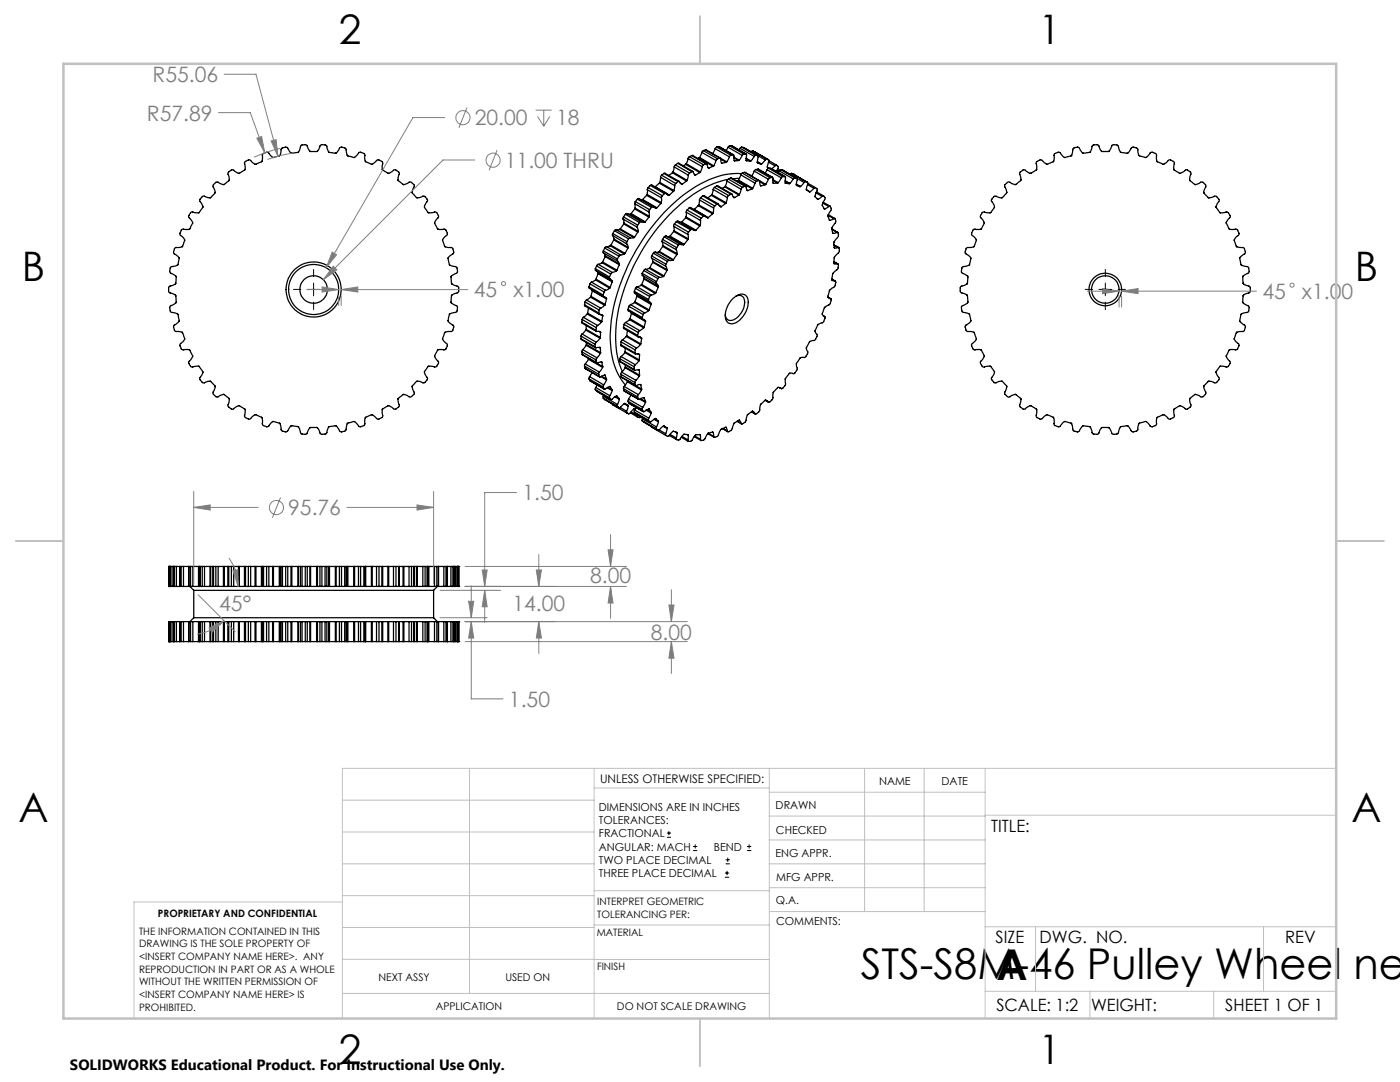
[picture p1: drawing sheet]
<svg xmlns="http://www.w3.org/2000/svg" width="279mm" height="216mm" viewBox="0 0 279 216" stroke-linecap="round" stroke-linejoin="round" font-family="sans-serif">
<defs><g id="words">
<g font-size="8.5">
<text x="171.8" y="195.4">STS-S8M-46 Pulley Wheel ne</text>
<text x="198.9" y="195.5">A</text>
</g>
<g font-size="8.1">
<text x="67.6" y="8.9">2</text>
<text x="207.3" y="8.9">1</text>
<text x="4.4" y="56.1">B</text>
<text x="270.4" y="56.1">B</text>
<text x="3.7" y="164.1">A</text>
<text x="269.7" y="164.1">A</text>
<text x="67.6" y="212.4">2</text>
<text x="207.3" y="212.4">1</text>
</g>
<g font-size="4.2" fill="#808080">
<text x="30.5" y="16.4">R55.06</text>
<text x="29.3" y="24">R57.89</text>
<text x="94.7" y="25">20.00</text>
<text x="111" y="25">18</text>
<text x="100.8" y="33.5">11.00 THRU</text>
<text x="94.6" y="59.3">45</text>
<text x="102.4" y="59.3">x1.00</text>
<text x="251.9" y="59.6">45</text>
<text x="259.8" y="59.6">x1.00</text>
<text x="104.3" y="99.9">1.50</text>
<text x="57.5" y="102.8">95.76</text>
<text x="117.8" y="116.4">8.00</text>
<text x="43.8" y="121.9">45°</text>
<text x="102.3" y="121.9">14.00</text>
<text x="129.9" y="127.6">8.00</text>
<text x="101.6" y="141">1.50</text>
</g>
<g font-size="3.4">
<text x="197.8" y="166">TITLE:</text>
<text x="198.7" y="188.1">SIZE</text>
<text x="207.5" y="188.1">DWG. NO.</text>
<text x="256.5" y="188.2">REV</text>
<text x="198.8" y="201.7">SCALE: 1:2</text>
<text x="217.7" y="201.8">WEIGHT:</text>
<text x="244.5" y="201.7">SHEET 1 OF 1</text>
</g>
<text font-size="3" x="14" y="213.5">SOLIDWORKS Educational Product. For Instructional Use Only.</text>
<text font-size="2.4" x="119.8" y="156.2">UNLESS OTHERWISE SPECIFIED:</text>
<g font-size="2.2">
<text x="119.5" y="161.8">DIMENSIONS ARE IN INCHES</text>
<text x="154.8" y="161.4">DRAWN</text>
<text x="175.4" y="156.6">NAME</text>
<text x="187.9" y="156.7">DATE</text>
<text x="119.5" y="164.4">TOLERANCES:</text>
<text x="119.5" y="167.1">FRACTIONAL</text>
<text x="154.9" y="166.3">CHECKED</text>
<text x="119.5" y="169.7">ANGULAR: MACH</text>
<text x="119.5" y="172.4">TWO PLACE DECIMAL</text>
<text x="142.5" y="169.7">BEND</text>
<text x="154.8" y="171">ENG APPR.</text>
<text x="119.5" y="175">THREE PLACE DECIMAL</text>
<text x="154.9" y="175.7">MFG APPR.</text>
<text x="154.9" y="180.4">Q.A.</text>
<text x="154.9" y="184.6">COMMENTS:</text>
</g>
<g font-size="2.1">
<text x="75.5" y="195.7">NEXT ASSY</text>
<text x="100.9" y="195.7">USED ON</text>
<text x="86.9" y="201.5">APPLICATION</text>
<text x="123.1" y="201.6">DO NOT SCALE DRAWING</text>
</g>
<g font-size="2">
<text x="31.5" y="182.9">PROPRIETARY AND CONFIDENTIAL</text>
<text x="119.2" y="180.6">INTERPRET GEOMETRIC</text>
<text x="119.2" y="183.1">TOLERANCING PER:</text>
<text x="27.8" y="186.5">THE INFORMATION CONTAINED IN THIS</text>
<text x="27.8" y="189">DRAWING IS THE SOLE PROPERTY OF</text>
<text x="27.8" y="191.6">&lt;INSERT COMPANY NAME HERE&gt;. ANY</text>
<text x="119.1" y="186.7">MATERIAL</text>
<text x="27.8" y="194.1">REPRODUCTION IN PART OR AS A WHOLE</text>
<text x="27.8" y="196.6">WITHOUT THE WRITTEN PERMISSION OF</text>
<text x="119.1" y="193.5">FINISH</text>
<text x="27.8" y="199.1">&lt;INSERT COMPANY NAME HERE&gt; IS</text>
<text x="27.8" y="201.7">PROHIBITED.</text>
</g>
</g></defs>
<g fill="none" stroke="#000" stroke-width=".25">
<path d="M42.5 36.9l.2-.1a.73 .73 0 0 1 1.2-.2l.7 .3 .9-.7a1.14 1.14 0 0 0 0-1.6l.1-.3a.75 .75 0 0 1 1.4 0l.7 .3 1-.6a1.39 1.39 0 0 0 .1-1.5l.3-.3a.77 .77 0 0 1 1.3 .3l.7 .3 .9-.5a1.24 1.24 0 0 0 .4-1.4l.2-.3a.8 .8 0 0 1 .8-.2 .8 .8 0 0 1 .6 .6l.4 .4 1.3-.3 .3-.2 .1-.6a.83 .83 0 0 1 .3-.8 .83 .83 0 0 1 .9-.1l.3 .4a.9 .9 0 0 0 1.4 .7l.3-.1a1.72 1.72 0 0 0 .8-1.4l.2-.1a.82 .82 0 0 1 .8 0 .82 .82 0 0 1 .4 .8l.4 .5h.7a.91 .91 0 0 0 1.2-.9 .78 .78 0 0 1 1.2-.3l.2 .2 .4 1.1 .8 .2a.76 .76 0 0 0 1.2-.5 .8 .8 0 0 1 .7-.6 .8 .8 0 0 1 .8 .5l.2 1.1 1.1 .4a1.45 1.45 0 0 0 1.3-1h.4a.69 .69 0 0 1 .6 .3 .69 .69 0 0 1 .1 .7l.1 .8 .2 .1 1 .5 .8-.5a.84 .84 0 0 1 .8-.3 .84 .84 0 0 1 .7 .5l-.1 .4a.92 .92 0 0 0 .7 1.4l.6 .3 .6-.3a.84 .84 0 0 1 .9-.3 .84 .84 0 0 1 .6 .6l-.3 1.3 .6 .5a.86 .86 0 0 0 1.4 .1 .83 .83 0 0 1 1.3 .6v.2a1.05 1.05 0 0 0-.1 1.6 .93 .93 0 0 0 1.5 .4 .81 .81 0 0 1 1.2 .7v.2a1.05 1.05 0 0 0-.3 1.6 .96 .96 0 0 0 1.4 .6 .72 .72 0 0 1 1.1 .6v.4l-.8 1.1 .3 .6a.94 .94 0 0 0 1.4 .7 .87 .87 0 0 1 .9 1l-.1 .1a1.4 1.4 0 0 0-.8 1.2l.3 .9a1.04 1.04 0 0 0 1.3 .4l.4 .3a.69 .69 0 0 1 .1 .7 .69 .69 0 0 1-.5 .5l-.6 .6 .3 1.4 .8 .2a.84 .84 0 0 1 .7 .5 .84 .84 0 0 1 0 .9 1.26 1.26 0 0 0-1.2 .9l.1 1.2 .6 .3a.83 .83 0 0 1 .8 .9 .83 .83 0 0 1-.8 .8l-.6 .4a1.85 1.85 0 0 0 .1 1.5l.5 .3a.83 .83 0 0 1 .6 .7 .83 .83 0 0 1-.3 .8l-1.3 .4-.1 .5a1 1 0 0 0 .6 1.6 .85 .85 0 0 1 0 1.3h-.1a1.69 1.69 0 0 0-1.4 .3l-.4 1.3 .5 .6a.87 .87 0 0 1 0 1.5l-.5-.1a.97 .97 0 0 0-1.3 .9l-.2 .2a1.32 1.32 0 0 0 .7 1.4v.3a.79 .79 0 0 1-1.1 .6h-.9l-.4 .5a.92 .92 0 0 0 .1 1.6 .87 .87 0 0 1-.7 1.2 1.37 1.37 0 0 0-1.5-.2l-.8 .9 .3 .9a.79 .79 0 0 1-.5 1.2h-.3l-1.1-.5-.5 .3a.94 .94 0 0 0-.5 1.5 .81 .81 0 0 1-.8 1.2l-1.2-.8-1.1 .6a1.09 1.09 0 0 0-.1 1.4 .94 .94 0 0 1-1.3 .6l-.1-.2a.93 .93 0 0 0-1.6-.2l-.3 .1a1.43 1.43 0 0 0-.3 1.5l-.2 .2a.87 .87 0 0 1-1.4-.4l-.5-.4-1.1 .3a1.54 1.54 0 0 0-.6 1.4l-.3 .2a.7 .7 0 0 1-.7 .2 .7 .7 0 0 1-.4-.7l-.5-.6-.5 .1-1 .2-.3 .7a.77 .77 0 0 1-1.1 .8l-.3-.2a1.48 1.48 0 0 0-.7-1.2h-.6a.85 .85 0 0 0-1.2 .8 .83 .83 0 0 1-1.3 .5l-.1-.1a1.48 1.48 0 0 0-.7-1.4h-.3a.9 .9 0 0 0-1.4 .6 .84 .84 0 0 1-1.5 0l-.1-1a1.89 1.89 0 0 0-1.5-.6l-.7 .6a.71 .71 0 0 1-1.2 .2l-.2-.3-.1-1.2-.5-.3a.96 .96 0 0 0-1.7 .3 .87 .87 0 0 1-1.3-.3v-.1a1.3 1.3 0 0 0-.1-1.5l-.8-.5a1.63 1.63 0 0 0-1.5 .7l-.2-.1a.8 .8 0 0 1-.7-.5 .8 .8 0 0 1 .2-.9l.1-.6-1.1-.9-.8 .2a.82 .82 0 0 1-.9 .2 .82 .82 0 0 1-.5-.7 1.23 1.23 0 0 0 .2-1.6l-.2-.2a.92 .92 0 0 0-1.5-.3 .86 .86 0 0 1-1.1-.6l.2-.6a.9 .9 0 0 0-.1-1.6l-.3-.4h-.9a.82 .82 0 0 1-1.1-.9v-.1a1.03 1.03 0 0 0 .5-1.5l-.2-.6a1.34 1.34 0 0 0-1.5-.2l-.3-.2a.77 .77 0 0 1 0-1.1l.7-.8-.2-.7a.92 .92 0 0 0-1.4-.9 .9 .9 0 0 1-.7-1.1l1.2-.9-.2-1a1.11 1.11 0 0 0-1.3-.8 1.1 1.1 0 0 1-.2-1.3 1.04 1.04 0 0 0 1-1.2 .96 .96 0 0 0-1-1.3 .78 .78 0 0 1-.4-1.2l.1-.2 .5-.1a.86 .86 0 0 0 .8-1.1l.1-.7-.7-.5a.85 .85 0 0 1-.6-.6 .85 .85 0 0 1 .3-.9 1.31 1.31 0 0 0 1.4-.6l.1-.9a1.18 1.18 0 0 0-1-1.1l-.1-.3a.76 .76 0 0 1 1-.9l.8-.3a1.62 1.62 0 0 0 .3-1.5l-.4-.4a.62 .62 0 0 1-.2-1.1l.4-.4a1.34 1.34 0 0 0 1.5-.2l.1-.3a.92 .92 0 0 0-.1-1.5 .8 .8 0 0 1 .2-1.4h.2a1.09 1.09 0 0 0 1.5-.1l.2-.3a.82 .82 0 0 0 0-1.4 .81 .81 0 0 1 .4-1.3l1.5 .3 .7-.7a1.23 1.23 0 0 0-.2-1.6zM127.2 39.8l-.4 .4M127.2 39.8l.3-.2 2.9 1.6M127.2 39.8l2.8 1.6M127.9 39.8l.3 .1M128.2 39.9l2.8 1.6M128.3 39.8l-.1 .1M128.3 39.8l2.8 1.7M129 39l-.7 .8M129 39l2.9 1.6M129.2 38.8l-.2 .2M129.2 38.8l2.8 1.6"/>
<path d="M129.2 37.9v.9M129.2 37.9l2.8 1.6M129.4 37.4l-.2 .5M129.4 37.4l2.8 1.7M129.8 37l-.4 .4M129.8 37l.3-.1 2.8 1.7M129.8 37l2.8 1.6M130.8 37.3h-.1M130.8 37.3l2.8 1.6M131.6 36.5l-.8 .8M131.6 36.5l2.8 1.7M131.7 36.4l-.1 .1"/>
<path d="M131.7 36.4l2.8 1.6M131.8 35.4l-.1 1M131.8 35.4l2.9 1.6M132 39.5v.9M132 35l-.2 .4M132 35l2.9 1.6M132.2 39.1l-.2 .4M132.5 34.6l-.5 .4M132.5 34.6l.2-.1 2.8 1.7M132.5 34.6l2.8 1.6M132.6 38.6l-.4 .5M132.6 38.6l.2-.1 .7 .5"/>
<path d="M133 38.7l.5 .3M133.6 38.9l-.1 .1M134.2 34.5l-.7 .5M134.2 34.5l2.8 1.6M134.3 34.3l-.1 .2M134.3 34.3l2.8 1.7M134.4 38.2l-.8 .7M134.5 38l-.1 .2M134.5 33.3l-.2 1M134.5 33.3l2.9 1.7M134.7 37l-.2 1M134.8 32.9l-.3 .4"/>
<path d="M134.8 32.9l2.8 1.6M134.9 36.6l-.2 .4M135.3 32.6l-.5 .3M135.3 32.6h.2l2.8 1.6M135.3 32.6l2.8 1.7M135.3 36.2l-.4 .4M135.3 36.2h.3l.5 .6M135.7 36.5l.5 .2M136 36.7l.1 .1M136.2 36.7l-.1 .1M136.8 32.8l-.5 .3M136.8 32.8l2.9 1.6"/>
<path d="M136.9 32.7l-.1 .1M136.9 32.7l2.9 1.6M137 36.1l-.8 .6M137.1 36l-.1 .1M137.3 31.6l-.4 1.1M137.3 31.6l2.9 1.7M137.4 35l-.3 1M137.6 31.3l-.3 .3M137.6 31.3l2.8 1.6M137.6 34.5l-.2 .5M138 31l-.4 .3M138 31h.2l2.8 1.7"/>
<path d="M138 31l2.9 1.7M138.1 34.3l-.5 .2M138.1 34.3l.2-.1 .3 .7h.2M138.6 34.8l.2 .1M139.5 31.5l-.2 .1M139.5 31.5l2.8 1.7M139.6 39.9l-.1 1M139.6 39.9l2.8 1.6M139.6 31.4l-.1 .1M139.6 31.4l2.9 1.7M139.7 34.4l-.9 .5M139.8 34.3l-.1 .1"/>
<path d="M139.8 39.5l-.2 .4M139.8 39.5l2.8 1.6M140.1 30.4l-.5 1M140.1 30.4l2.8 1.6M140.2 33.3l-.4 1M140.3 39.1l-.5 .4M140.3 39.1h.2l2.8 1.6M140.3 39.1l2.8 1.6M140.4 30.1l-.3 .3M140.4 30.1l2.8 1.6M140.4 32.9l-.2 .4M140.8 29.9l-.4 .2"/>
<path d="M140.8 29.9l4.2 2.4M140.8 29.9l2.9 1.6M140.9 32.7l-.5 .2M140.9 32.7h.2l.4 .8M141.3 33.4l.2 .1M142 39l-.7 .5M142 39l2.8 1.6M142.1 38.8l-.1 .2M142.1 38.8l2.8 1.7M142.3 33.2l-.8 .3M142.3 37.8l-.2 1M142.3 37.8l2.9 1.6"/>
<path d="M142.5 33.1l-.2 .1M142.6 37.4l-.3 .4M142.6 37.4l2.8 1.6M142.7 29.7l-.5 1M142.7 29.7l2.9 1.6M142.9 32l-.4 1.1M143 37.1l-.4 .3M143 37.1l.2-.1 2.8 1.7M143 37.1l2.9 1.6M143.1 29.4l-.4 .3M143.1 29.4l2.8 1.6M143.2 31.7l-.3 .3"/>
<path d="M143.5 29.3l-.4 .1M143.5 29.3l2.9 1.6M143.5 29.3l2.8 1.6M143.7 31.5l-.5 .2M143.7 31.5l.1 .2M143.8 31.7l.3 .9M143.8 31.8l1.1 .6M144 32.5l.1 .1M144.6 37.3l-.5 .3M144.6 37.3l2.9 1.6M144.7 37.2l-.1 .1M144.7 37.2l2.9 1.6"/>
<path d="M144.9 32.4l-.8 .2M145 32.3l-.1 .1M145.1 36.1l-.4 1.1M145.1 36.1l2.8 1.7M145.2 39.4l-.3 1.1M145.3 35.8a23.5 23.5 0 0 0-12.5 7.9 38.3 38.3 0 0 0-9.8 21.1 18.1 18.1 0 0 0 1.2 9.3M145.3 29.4l-.4 .7M145.3 29.4l2.8 1.6M145.4 35.7l-.3 .4M145.4 35.7l2.8 1.7M145.4 39l-.2 .4M145.6 31.3l-.6 1"/>
<path d="M145.6 29.1l-.3 .3M145.6 29.1h.4M145.6 29.1l2.8 1.6M145.8 35.5l-.4 .2M145.8 35.5l3 1.6M145.8 35.5l2.9 1.6M145.9 38.7l-.5 .3M145.9 38.7h.1l.5 .7h.1M145.9 31l-.3 .3M146 29.1l2.9 1.7M146 29.1l2.9 1.6M146.3 30.9l-.4 .1"/>
<path d="M146.3 30.9l.2 .1v.8l.1 .3M146.3 39.3l.3 .1M146.5 31.5l.9 .5M146.5 31.4l1 .6M146.5 32.1h.1M147.3 36.1h-.2M147.3 36.1l2.8 1.6M147.4 32l-.8 .1M147.4 35.9l-.1 .2M147.4 35.9l2.8 1.7M147.5 38.9l-.9 .5M147.5 32h-.1"/>
<path d="M147.6 38.8l-.1 .1M147.6 35.6l-1.3 .1M147.7 29.6l-.2 .3M147.7 29.6l2.8 1.6M147.8 34.9l-.4 1M147.8 34.9l2.9 1.6M147.9 37.8l-.3 1M148 34.6a16.5 16.5 0 0 0-10.6 3.6 39.1 39.1 0 0 0-15.6 27.6 15.8 15.8 0 0 0 2.6 10.5l.4 .5M148 29.4l-.3 .2M148 29.4l.4 .1M148 29.4l2.8 1.6M148.1 31l-.6 1"/>
<path d="M148.1 34.5l-.3 .4M148.1 34.5l2.9 1.7M148.2 37.4l-.3 .4M148.4 29.5l2.9 1.6M148.4 29.5h.1M148.4 30.7l-.3 .3M148.4 30.7h.5M148.6 34.4l-.5 .1M148.6 34.4l4.2 2.4M148.6 34.4l2.8 1.6M148.7 37.1l-.5 .3M148.7 37.1l.2 .1 .2 .8h.2"/>
<path d="M148.9 30.7l.1 .2v1.2M148.9 31.7l.8 .5M148.9 31.6l1 .5M148.9 32l.1 .1M149 32.1l.7 .1M149.1 38h.2M149.7 35l.3 .1M149.9 32.1l-.2 .1M150.1 37.7l-.8 .3M150.2 37.6l-.1 .1M150.2 30.1l-.3 .2 2.8 1.6M150.2 30.1l.4 .2"/>
<path d="M150.2 30.1l2.8 1.7M150.5 31.2l-.6 .9M150.5 34.1l-.5 1M150.5 34.1l2.9 1.7M150.6 30.3h.1M150.6 30.3l2.8 1.6M150.7 36.5l-.5 1.1M150.8 31l-.3 .2M150.8 31a.33 .33 0 0 1 .4 .1 .33 .33 0 0 1 .1 .3l-.1 1.1M150.8 33.8l-.3 .3M150.8 33.8l2.9 1.7M151 36.2l-.3 .3"/>
<path d="M151.1 32.3l.8 .4M151.2 32.5h.1M151.2 32.2l.8 .5M151.2 32.5l.7 .2M151.3 33.8h-.5M151.3 33.8l2.9 1.6M151.3 33.8l2.8 1.6M151.4 36l-.4 .2M151.4 36l.2 .1 .2 .9M151.6 36.3l1.1 .6M151.8 37l.1 .1M151.9 32.7h.1"/>
<path d="M152.7 36.9l-.8 .2M152.7 31.9l-.7 .8M152.8 36.8l-.1 .1M153 31.8l-.3 .1M153 31.8l.4 .1M153.1 33.9l-.4 .6M153.1 33.9l2.8 1.6M153.1 33.4l.4 .2M153.4 35.8l-.6 1M153.4 31.9l.1 .3-.3 .7a.39 .39 0 0 0-.1 .4 .39 .39 0 0 0 .4 .3M153.4 32.3l1.3 .8M153.4 33.6l-.3 .3"/>
<path d="M153.4 33.6h.4M153.4 33.6l2.8 1.6M153.5 32.1l1.5 .8M153.7 35.5l-.3 .3M153.8 33.6l2.9 1.6M153.8 33.6l2.8 1.6M154.1 35.4l-.4 .1M154.1 35.4l.2 .1-.1 .7 .2 .4M154.2 36l1 .5M154.2 35.8l1.1 .6M154.3 36.5l.1 .1M154.7 33.1l-.7 .6"/>
<path d="M155 32.9l-.3 .2M155 32.9a.46 .46 0 0 1 .3 .7l-.3 .7M155.1 34l.3 .2M155.2 33.8l.3 .2M155.2 36.5l-.8 .1M155.3 36.4l-.1 .1M155.5 34.1l-.2 .3M155.5 34.1l2.8 1.6M155.8 33.9l-.3 .2M155.8 33.9h.4M155.8 33.9l2.8 1.6M155.9 35.5l-.6 .9"/>
<path d="M156.2 33.9l2.8 1.7M156.2 33.9l4.3 2.5M156.2 35.2l-.3 .3M156.2 35.2h.4M156.6 35.2l.2 .1v1.2M156.7 36.5h.1M156.7 36.2l.8 .5M156.7 36.1l.9 .5M156.8 36.5l.7 .2M157.6 36.6l-.1 .1M158 34.6l-.3 .2M158 34.6l.3 .1"/>
<path d="M158 34.6l2.8 1.6M158.3 35.7l-.7 .9M158.3 34.7h.1M158.3 34.7l2.8 1.7M158.6 35.5l-.3 .2M158.6 35.5l.4 .1M158.9 36.8l.7 .5M158.9 36.7l.9 .5M159 37l.6 .3M159 37h.1M159 35.6l.1 .2-.1 1.2M159.8 37.2l-.2 .1"/>
<path d="M160.5 36.4l-.7 .8M160.8 36.2l-.3 .2M160.8 36.2l.3 .2M160.9 37.9l.7 .4M161 37.9l.6 .4M161.1 36.4l.2 .2-.3 .8v.5M161.1 36.8l1.3 .8M161.3 36.6l1.4 .8M162.4 37.6l-.8 .7M162.4 37.6a.43 .43 0 0 1 .5 0 .43 .43 0 0 1 .2 .5l-.3 .6a.84 .84 0 0 0 .5 1.1M162.8 38.5l1.3 .7M162.9 38.3l1.5 .8"/>
<path d="M163.1 39.7l.2 .1M164.1 39.2l-.8 .6M164.1 39.2a.41 .41 0 0 1 .4 .1 .41 .41 0 0 1 .1 .4v.1a1.18 1.18 0 0 0-.3 1.5l.3 .4M200.6 36.8a.77 .77 0 0 1 1.3-.2 .93 .93 0 0 0 1.4-.3l.5-.4-.1-.7a.85 .85 0 0 1 0-.9 .85 .85 0 0 1 .8-.4l1.1 .7 .7-.3a.86 .86 0 0 0 .6-1.4 .82 .82 0 0 1 1-1l1 .9 1-.4a1.08 1.08 0 0 0 .5-1.5l.2-.3a.77 .77 0 0 1 1.3 .3l.5 .5 .7-.1a.85 .85 0 0 0 1-1.1 .84 .84 0 0 1 1.3-.7l.7 1.1 1.5-.2 .3-.7a.82 .82 0 0 1 .5-.8 .82 .82 0 0 1 .9 .2l.1 .3a.87 .87 0 0 0 1.2 .8 .85 .85 0 0 0 1.2-.8 .83 .83 0 0 1 1.3-.4l.1 .1a1.48 1.48 0 0 0 .7 1.3l.3 .1a.9 .9 0 0 0 1.4-.7 .84 .84 0 0 1 1.5 0l.2 1.2 .7 .3a.94 .94 0 0 0 1.4-.6 .83 .83 0 0 1 1.4 .1v.5a.86 .86 0 0 0 .8 1.2l.2 .1a1 1 0 0 0 1.4-.6h.5a.74 .74 0 0 1 .6 1.1v.8l1.1 .7 .9-.4a.82 .82 0 0 1 1.4 .3v.1a1.3 1.3 0 0 0-.1 1.5l.2 .2a.96 .96 0 0 0 1.7 .1 .84 .84 0 0 1 1.2 .7v.1a1.23 1.23 0 0 0-.2 1.6l.7 .7 .8-.2a.83 .83 0 0 1 .9 0 .83 .83 0 0 1 .4 .8l-.2 .4a.9 .9 0 0 0 .1 1.5l.3 .5 .9-.1a.79 .79 0 0 1 1.1 .8v.2a1.03 1.03 0 0 0-.5 1.6 .91 .91 0 0 0 1.3 .8 .63 .63 0 0 1 .9 .6v.5a1.19 1.19 0 0 0-.8 1.4l.1 .2a.92 .92 0 0 0 1.3 .9 .85 .85 0 0 1 .7 1.1l-1.1 .9 .2 1.1a1.11 1.11 0 0 0 1.3 .7 .92 .92 0 0 1 .3 1 .92 .92 0 0 1-.8 .7l-.4 .3v.7a.91 .91 0 0 0 1.1 1.1 .78 .78 0 0 1 .4 1.2l-.2 .2a1.24 1.24 0 0 0-1.2 .8l-.1 .9a1.3 1.3 0 0 0 1.2 .9l.1 .4a.82 .82 0 0 1-.6 1l-1.1 .3-.2 1.4 .7 .6a.76 .76 0 0 1 .3 1.2l-.4 .2a1.04 1.04 0 0 0-1.4 .6l-.2 .6a1.25 1.25 0 0 0 .8 1.4l.1 .2a.85 .85 0 0 1-1.3 .8l-.7 .2a1.54 1.54 0 0 0-.4 1.5l.3 .5a.8 .8 0 0 1-.2 1.3h-.2a1.09 1.09 0 0 0-1.6 .2l-.5 .8 .3 .8a.68 .68 0 0 1 .3 .6 .68 .68 0 0 1-.4 .6l-.3 .2-.4-.1a.99 .99 0 0 0-1.6 .4l-.2 .2a1.42 1.42 0 0 0 .3 1.5l-.1 .2a.83 .83 0 0 1-1.5 .3l-.6-.2-.8 .6a1.14 1.14 0 0 0 0 1.6l-.2 .3a.74 .74 0 0 1-1.3 .1l-.8-.4-.9 .6a1.39 1.39 0 0 0-.1 1.6l-.3 .3a.77 .77 0 0 1-1.3-.3l-.7-.3-1.1 .5-.2 .9a.82 .82 0 0 1-.4 .8 .82 .82 0 0 1-.9 0l-.1-.3a.93 .93 0 0 0-1.5-.4l-.3 .1a1.03 1.03 0 0 0-.5 1.3l-.4 .3a.7 .7 0 0 1-.7 .2 .7 .7 0 0 1-.5-.7l-.5-.6-1.3 .2a1.78 1.78 0 0 0-.5 1.4l-.4 .1a.69 .69 0 0 1-1.1-.6l-.3-.5a1.85 1.85 0 0 0-1.5-.2l-.4 .7a.76 .76 0 0 1-1.2 .6l-.4-.2v-.5l-.4-.8-1.4-.2-.5 .6a.8 .8 0 0 1-.7 .6 .8 .8 0 0 1-.8-.4l-.2-1-.2-.3-1.3-.3-.5 .5a.83 .83 0 0 1-.8 .5 .83 .83 0 0 1-.7-.5v-.4a.89 .89 0 0 0-.8-1.2l-.7-.2-.6 .4a.83 .83 0 0 1-.9 .3 .83 .83 0 0 1-.6-.6l.1-.3a.92 .92 0 0 0-.7-1.4l-.6-.3-.6 .4a.84 .84 0 0 1-.9 .3 .84 .84 0 0 1-.6-.7l.3-1.3-.6-.5a.86 .86 0 0 0-1.4-.1 .83 .83 0 0 1-1.3-.6v-.1a1.05 1.05 0 0 0 .1-1.6 .97 .97 0 0 0-1.7-.4 .81 .81 0 0 1-1-.6v-.3a1.28 1.28 0 0 0 .5-1.4l-.7-.9h-1a.82 .82 0 0 1-1-.9v-.1a1.09 1.09 0 0 0 .6-1.4l-.2-.3a.94 .94 0 0 0-1.4-.6 .87 .87 0 0 1-.8-1l.1-.1a1.4 1.4 0 0 0 .8-1.3l-.3-.8a1.04 1.04 0 0 0-1.4-.5l-.3-.3a.69 .69 0 0 1-.2-.7 .69 .69 0 0 1 .6-.5l.5-.5v-.6a.99 .99 0 0 0-1.3-1.1 .92 .92 0 0 1-.5-1.3l.1-.1a1.19 1.19 0 0 0 1.1-.9v-1.2l-.6-.3a.83 .83 0 0 1-.9-.8 .83 .83 0 0 1 .9-.9l.6-.4a1.85 1.85 0 0 0-.1-1.5l-.5-.3a.83 .83 0 0 1-.6-.6 .83 .83 0 0 1 .3-.9l1.3-.4 .3-1.3-.7-.7a.8 .8 0 0 1-.4-.7 .8 .8 0 0 1 .4-.7 1.04 1.04 0 0 0 1.5-.6v-.3a.92 .92 0 0 0-.4-1.4 .82 .82 0 0 1 0-1.3h.7a.97 .97 0 0 0 1.3-.8l.2-.3a1.21 1.21 0 0 0-.7-1.3v-.4a.77 .77 0 0 1 1.2-.6h.8l.6-.7a1.04 1.04 0 0 0-.4-1.5l-.1-.3 .2-.2a.7 .7 0 0 1 1.2-.4l.8 .2 .7-.7a1.05 1.05 0 0 0-.2-1.5zM117.1 59.9l-.3 .4M117.1 59.9l2.8 1.6M117.5 57.2l.1 .3 2.8 1.7M117.5 57.2l2.9 1.7M117.8 56.7l-.3 .5M117.8 56.7l2.8 1.6M117.9 59.3l-.8 .6M117.9 59.3l2.8 1.6"/>
<path d="M117.9 59.1v.2M117.9 59.1l2.9 1.6M118 56.3l-.2 .4M118 56.3l2.9 1.6M118.2 57.9h.1M118.2 58l-.3 1.1M118.2 57.9v.1M118.2 57.9l2.8 1.6M118.2 58l2.8 1.7M118.8 53.6l.1 .4 2.8 1.6M118.8 53.6l2.8 1.7M118.9 55.8l-.9 .5"/>
<path d="M118.9 55.8l2.8 1.7M119 55.7l-.1 .1M119 55.7l2.8 1.7M119 54.1l.3 .4M119.1 53.1l-.3 .5M119.1 53.1l2.8 1.6M119.3 54.6l-.3 1.1M119.3 54.5v.1M119.3 54.5l2.9 1.6M119.3 54.6l2.9 1.6M119.4 52.7l-.3 .4M119.4 52.7l2.8 1.7"/>
<path d="M120.2 52.4l-.8 .3M120.2 52.4l2.8 1.6M120.3 52.3l-.1 .1M120.3 52.3l2.8 1.6M120.4 58.9v.3l.6 .3M120.4 50.1v.3M120.4 50.4l.4 .6M120.4 50.1l2.8 1.6M120.4 50.4l2.8 1.7M120.6 58.3l-.2 .6M120.7 49.5l-.3 .6M120.7 49.5l2.8 1.6"/>
<path d="M120.8 51.2l-.5 1.1M120.8 51.2l2.8 1.6M120.8 51v.2M120.8 51l2.8 1.7M120.9 57.9l-.3 .4M121 59.7l-.2 1M121 59.5v.2M121 49.2l-.3 .3M121 49.2l2.9 1.7M121.6 55.3v.3l.6 .5M121.7 57.5l-.8 .4M121.8 57.4l-.1 .1"/>
<path d="M121.8 49l-.8 .2M121.8 49l2.8 1.7M121.9 54.7l-.3 .6M121.9 48.9l-.1 .1M121.9 48.9l2.8 1.7M122.2 56.2l-.4 1.2M122.2 56.1v.1M122.2 54.4l-.3 .3M122.2 47l.3 .7M122.2 47l2.9 1.6M122.3 46.6l-.1 .4M122.3 46.6l2.8 1.6"/>
<path d="M122.5 47.9l-.6 1M122.5 47.9l2.8 1.6M122.5 47.7v.2M122.5 47.7l2.8 1.7M122.6 46l-.3 .6M122.6 46l2.8 1.7M122.9 45.8l-.3 .2M122.9 45.8l2.9 1.6M123 54l-.8 .4M123.1 53.9l-.1 .1M123.2 52.1l.4 .6M123.2 51.7v.4"/>
<path d="M123.5 51.1l-.3 .6M123.6 52.8l-.5 1.1M123.6 52.7v.1M123.7 45.8h-.8M123.7 45.8l2.8 1.6M123.8 45.7l-.1 .1M123.8 45.7l2.8 1.6M123.9 50.9l-.4 .2M124.4 43.7l.1 .8M124.4 43.7l2.8 1.6M124.4 43.3v.4M124.4 43.3l2.8 1.6"/>
<path d="M124.5 44.7l-.7 1M124.5 44.7l2.8 1.6M124.5 44.5v.2M124.5 44.5l2.9 1.6M124.6 50.7l-.7 .2M124.7 50.6l-.1 .1M124.8 42.8l-.4 .5M124.8 42.8l2.8 1.6M125.1 48.6l.2 .8M125.1 48.2v.4M125.1 42.6l-.3 .2M125.1 42.6l.7 .1"/>
<path d="M125.1 42.6l2.9 1.6M125.3 49.5l-.6 1.1M125.3 49.4v.1M125.4 47.7l-.3 .5M125.8 47.4l-.4 .3M125.8 42.7l2.9 1.6M125.9 42.6l-.1 .1M125.9 42.6l2.9 1.7M126.5 47.4h-.7M126.6 58.1v.4l2.9 1.6M126.6 58.1l2.8 1.7M126.6 47.3l-.1 .1"/>
<path d="M126.7 40.6l.1 .9M126.7 41.7l-.8 .9M126.7 41.7l2.8 1.6M126.7 40.6l2.8 1.7M126.8 41.5l-.1 .2M126.8 41.5l2.8 1.7M126.8 40.2l-.1 .4M126.8 40.2l2.8 1.6M126.8 57.5l-.2 .6M126.8 58.6l.3 .3M126.8 57.5l2.8 1.7M127.1 59.1l-.4 1.1"/>
<path d="M127.1 58.9v.2M127.1 58.9l2.9 1.7M127.1 59.1l2.8 1.6M127.1 57.2l-.3 .3M127.1 57.2l2.9 1.7M127.2 45.3l.2 .8M127.2 44.9v.4M127.3 46.3l-.7 1M127.4 46.1l-.1 .2M127.6 44.4l-.4 .5M128 44.2l-.4 .2M128 44.2l.7 .1"/>
<path d="M128 56.9l-.9 .3M128 56.9l2.8 1.7M128.1 56.8l-.1 .1M128.1 56.8l2.8 1.6M128.2 54.5v.4M128.2 54.5l2.8 1.7M128.2 54.9l.4 .6M128.2 54.9l2.8 1.7M128.5 54l-.3 .5M128.5 54l2.8 1.6M128.6 55.7l-.5 1.1M128.6 55.5v.2"/>
<path d="M128.6 55.5l2.8 1.7M128.6 55.7l2.8 1.6M128.8 44.3h-.1M128.8 53.7l-.3 .3M128.8 53.7l2.8 1.7M129.4 59.8l.1 .3M129.5 43.3l-.7 1M129.5 42.3l.1 .9M129.6 43.2l-.1 .1M129.6 53.6l-.8 .1M129.6 53.6l2.8 1.6M129.6 59.2l-.2 .6"/>
<path d="M129.6 41.8l-.1 .5M129.7 53.4l-.1 .2M129.7 53.4l2.8 1.6M130 58.9l-.4 .3M130 41.4l-.4 .4M130 51.5l.3 .7M130 51.5l2.9 1.6M130.1 51.1l-.1 .4M130.1 51.1l2.8 1.6M130.3 52.4l-.6 1M130.3 52.4l2.8 1.6M130.3 52.2v.2"/>
<path d="M130.3 52.2l2.8 1.6M130.4 41.3l-.4 .1M130.4 41.3l.6 .2M130.4 50.5l-.3 .6M130.4 50.5l2.8 1.7M130.7 50.3l-.3 .2M130.7 50.3l2.9 1.7M130.8 58.6l-.8 .3M130.9 58.4l-.1 .2M131 56.6l.4 .6M131 56.2v.4M131.1 41.5h-.1"/>
<path d="M131.3 55.6l-.3 .6M131.4 57.3l-.5 1.1M131.4 57.2v.1M131.5 50.3h-.8M131.5 50.3l2.8 1.6M131.6 50.2l-.1 .1M131.6 50.2l2.8 1.6M131.6 55.4l-.3 .2M131.9 40.6l-.8 .9M132 40.4l-.1 .2M132.1 48.2l.2 .8M132.1 48.2l2.9 1.6"/>
<path d="M132.2 47.8l-.1 .4M132.2 47.8l2.8 1.6M132.3 49.2l-.7 1M132.3 49.2l2.8 1.6M132.3 49v.2M132.3 49l2.8 1.6M132.4 55.2l-.8 .2M132.5 55l-.1 .2M132.6 47.3l-.4 .5M132.6 47.3l2.8 1.6M132.9 53.1l.2 .7M132.9 52.7v.4"/>
<path d="M132.9 47.1l-.3 .2M132.9 47.1l.7 .1M132.9 47.1l2.8 1.6M133.1 54l-.6 1M133.1 53.8v.2M133.2 52.2l-.3 .5M133.6 52l-.4 .2M133.6 47.2l2.8 1.6M133.7 47.1l-.1 .1M133.7 47.1l2.9 1.7M134.3 51.9l-.7 .1M134.4 51.8l-.1 .1"/>
<path d="M134.4 45.2l.1 .8M134.4 46.2l-.7 .9M134.4 45.2l2.9 1.6M134.4 46.2l2.9 1.6M134.5 46l-.1 .2M134.5 46l2.8 1.7M134.6 44.7l-.2 .5M134.6 44.7l2.8 1.6M135 49.8l.1 .8M135 44.2l-.4 .5M135 44.2l.3-.1 2.8 1.7M135 44.2l2.8 1.7"/>
<path d="M135 49.4v.4M135.1 50.8l-.7 1M135.1 50.6v.2M135.4 48.9l-.4 .5M135.7 44.3l.2 .1M135.7 48.7l-.3 .2M135.7 48.7l.7 .1M135.9 44.4l2.8 1.6M136.1 44.3l-.2 .1M136.1 44.3l2.8 1.6M136.6 48.8h-.2M136.8 43.5l-.7 .8"/>
<path d="M136.8 43.5l2.9 1.6M136.9 43.3l-.1 .2M136.9 43.3l2.8 1.6M136.9 42.3v1M136.9 42.3l2.9 1.7M137.1 41.9l-.2 .4M137.1 41.9l2.8 1.6M137.3 47.8l-.7 1M137.3 46.8v.9M137.3 47.7v.1M137.4 46.3l-.1 .5M137.5 41.5l-.4 .4"/>
<path d="M137.5 41.5l.3-.1 2.9 1.6M137.5 41.5l2.9 1.6M137.8 45.9l-.4 .4M137.8 45.9l.3-.2 .6 .3M138.5 41.8h.1M138.5 41.8l2.9 1.6M138.9 45.9l-.2 .1M139.3 41l-.8 .8M139.3 41l2.9 1.7M139.5 40.9l-.2 .1M139.5 40.9l2.8 1.6M139.7 45.1l-.8 .8"/>
<path d="M139.7 44.9v.2M139.8 44l-.1 .9M139.9 43.5l-.1 .5M140.4 43.1l-.5 .4M140.4 43.1l.3-.1 .6 .5M140.8 43.2l.5 .3M141.4 43.4l-.1 .1M142.2 42.7l-.8 .7M142.3 42.5l-.1 .2M142.4 41.5l-.1 1M142.6 41.1l-.2 .4M143.1 40.7h.2l.5 .5"/>
<path d="M143.1 40.7l-.5 .4M143.5 41l.5 .2M143.8 41.2h.1M143.8 41.2h.2M144.8 40.6l-.8 .6M144.9 40.5l-.1 .1M146.3 59.5a2.05 2.05 0 0 1 2.5-.6 3.1 3.1 0 0 1-.2 3.7 3.2 3.2 0 0 1-2.8 2 1.63 1.63 0 0 1-1-2.2 5.2 5.2 0 0 1 1.5-2.9zM146.8 59.1a1.22 1.22 0 0 1 1.5 .1 1.22 1.22 0 0 1 .3 1.4 3.9 3.9 0 0 1-2.8 3.4l-.7-.3-.2-.4-.2-.5M164.2 40.5l1.2 .7M164.3 40.4l1.4 .7M164.5 41.6l.1 .1M165.2 59.3l.6 .3"/>
<path d="M165.2 43l1.2 .6M165.3 59.3l.5 .3M165.3 42.8l1.3 .8M165.4 41.2l-.8 .5M165.4 41.2a.4 .4 0 0 1 .4 .1 .4 .4 0 0 1 .1 .4l-.3 .6a1.04 1.04 0 0 0-.1 1.5v.1M165.5 43.9l.1 .1M165.8 59.6l.1 .4a1.15 1.15 0 0 1-1 1.1l-.3 .2-.4 1a.56 .56 0 0 0 .4 .9M166 45.6l.2 1M166 45.6l1.2 .8M166 45.8l1 .6M166.2 46.5v.1M166.4 43.6l-.8 .4"/>
<path d="M166.4 43.6h.2l.1 .1a.91 .91 0 0 1-.4 1.3l-.3 .6M166.4 52.6l.7 .1M166.4 52.6h.1M166.4 48.9l1 .5M166.4 52.2l.9 .5M166.4 48.9l.9 .5M166.4 52.2l.7 .5M166.5 49.5h.1M166.7 56.1l.1 .1v.3a.94 .94 0 0 1-.8 1l-.5 .5-.1 .6a.59 .59 0 0 0-.2 .7 .59 .59 0 0 0 .6 .3M166.7 56.1l-.7-.4 .7 .4M167 46.4l-.8 .2M167 46.4a.51 .51 0 0 1 .3 .7l-.1 .2a1.59 1.59 0 0 0-.7 2.2"/>
<path d="M167.1 52.7a.73 .73 0 0 1 .1 .9l-.1 .2a1.79 1.79 0 0 0-1.1 1.8v.2l.2 .2 .5 .1M167.3 49.4l-.8 .1M167.3 49.4a.65 .65 0 0 1 .2 .9l-.2 .2a1.83 1.83 0 0 0-.9 2v.1M116 67.1v.5M116 67.6v.2l2.9 1.6M116 67.1l2.8 1.6M116 67.6l2.8 1.6M116.1 64.3l.1 .2 2.8 1.6M116.1 70.2l.1 .5M116.1 64.3l2.9 1.6M116.1 70.2l2.9 1.6M116.2 63.7l-.1 .6"/>
<path d="M116.2 66.6l-.2 .5M116.2 70.7l2.9 1.8M116.2 63.7l2.8 1.7M116.2 70.7l2.8 1.6M116.2 66.6l2.8 1.7M116.3 69.8l-.2 .4M116.3 69.8l2.8 1.6M116.4 63.3l-.2 .4M116.4 63.3l2.9 1.6M116.7 60.8v.3l2.9 1.6M116.7 73.1l.1 .4M116.7 60.8l2.8 1.6"/>
<path d="M116.7 73.1l2.8 1.6M116.8 60.3l-.1 .5M116.8 73.5l2.9 1.7M116.8 60.3l2.8 1.6M116.8 73.5l2.8 1.6M116.8 72.6l-.1 .5M116.8 72.6l2.8 1.7M116.9 65.9l-.7 .7M116.9 65.9l2.8 1.6M117 65.7l-.1 .2M117 68.9l-.7 .9M117 65.7l2.8 1.6"/>
<path d="M117 68.9l2.8 1.6M117 65v.7M117 68.3l.1 .5M117.1 68.8l-.1 .1M117.1 68.8l2.8 1.6M117.2 62.7l-.8 .6M117.2 62.7l2.9 1.6M117.3 62.5l-.1 .2M117.3 62.5l2.8 1.6M117.4 61.5l-.1 1M117.4 71.7l-.6 .9M117.4 71.5v.2"/>
<path d="M117.4 71.5l2.9 1.7M117.4 71.5h.1M117.4 71.7l2.9 1.6M117.5 75.6l.3 .4M117.5 75.6l2.9 1.6M117.7 75.1l-.2 .5M117.7 75.1l2.8 1.7M117.8 76l2.8 1.6M118.1 74.3l-.4 .8M118.8 69.2l.1 .2 .4-.1 .5 .1M118.8 68.7v.5M118.8 77.8l.3 .2"/>
<path d="M118.8 77.8l2.8 1.6M118.9 77.3l-.1 .5M118.9 77.3l2.8 1.7M119 71.8v.5M119 65.9v.2h.7l.2 .2M119 68.3l-.2 .4M119 65.4v.5M119.1 78l2.8 1.7M119.1 71.4l-.1 .4M119.1 76.8l-.2 .5M119.3 64.9l-.3 .5M119.5 74.7l.1 .4"/>
<path d="M119.5 62.4v.3l.8 .2M119.5 66.1l.4 .2M119.6 61.9l-.1 .5M119.6 74.3l-.1 .4M119.6 69.3l.2 .1M119.7 62.7l.6 .3M119.7 67.5l-.7 .8M119.8 70.5l-.7 .9M119.8 69.4l.1 1M119.8 67.3l-.1 .2M119.9 70.4l-.1 .1M119.9 66.3l-.1 1"/>
<path d="M119.9 61.5l-.3 .4M119.9 75.1l1.1 .7M120 72.2l.1 .1M120 62.8l.3 .1M120.1 64.3l-.8 .6M120.1 75.1l.9 .5M120.1 72.3l.2 .9M120.1 72.3l-.2-.1-.7 .3-.2-.2M120.1 64.1v.2M120.3 73.3l-.7 1M120.3 62.9v.1M120.3 73.2v.1"/>
<path d="M120.3 63l-.2 1.1M120.4 77.2l.2 .4M120.4 79.1v.4M120.4 79.5l.3 .2M120.4 79.1l2.8 1.6M120.4 79.5l2.8 1.6M120.5 76.8l-.1 .4M120.5 78.9l-.1 .2M120.7 74.8l.1 .1M120.7 74.8l-1 .4-.1-.1M120.7 60.9l-.8 .6M120.7 79.7l2.8 1.7"/>
<path d="M120.7 79.7h.1M120.8 74.9l.2 .7M120.8 60.7l-.1 .2M121 75.8l-.5 1M121 75.6v.2M121.2 77.4l1 .5M121.3 77.3l.9 .5M121.6 79.4l.3 .3M121.7 77.1l.1 .1M121.7 77.1l-1 .6-.1-.1M121.7 79l-.1 .4M121.8 77.2l.4 .6"/>
<path d="M122.2 77.9l-.5 1.1M122.2 77.8v.1M122.7 79.2l.9 .5M122.8 79.1l.8 .5M123 79h.1M123.1 79l.5 .6M123.1 79l-1 .7h-.2M123.6 79.7l-.4 1M123.6 79.6v.1M123.7 71.6v.5M123.7 72.1l.1 .1 2.8 1.7M123.7 71.6l2.9 1.6"/>
<path d="M123.7 72.1l2.9 1.6M123.9 68.8l.1 .2 2.8 1.6M123.9 74.7l.1 .5M123.9 68.8l2.8 1.6M123.9 74.7l2.8 1.6M124 68.2l-.1 .6M124 71.2l-.3 .4M124 75.2l4.1 2.4M124 68.2l2.8 1.7M124 71.2l2.8 1.6M124 75.2l2.8 1.6M124.1 74.3l-.2 .4"/>
<path d="M124.1 74.3l2.8 1.6M124.2 67.8l-.2 .4M124.2 67.8l2.8 1.7M124.4 65.3l.1 .2 2.8 1.7M124.4 77.5l.2 .5M124.4 65.3l2.8 1.6M124.4 77.5l2.8 1.7M124.6 64.7l-.2 .6M124.6 77.1l-.2 .4M124.6 78l2.9 1.7M124.6 78l2.8 1.6M124.6 64.7l2.8 1.7"/>
<path d="M124.6 77.1l2.8 1.6M124.7 70.3l-.7 .9M124.7 70.3l2.8 1.7M124.7 70.2v.1M124.7 70.2l2.9 1.6M124.8 69.5l-.1 .7M124.8 72.8v.4M124.8 73.4l-.7 .9M124.8 73.4l2.8 1.6M124.8 73.2v.2M124.8 73.2l2.8 1.7M124.8 64.3l-.2 .4"/>
<path d="M124.8 64.3l2.9 1.7M125 67.1l-.8 .7M125 67.1l2.8 1.7M125.1 67l-.1 .1M125.1 67l2.8 1.6M125.2 76.2l-.6 .9M125.2 76.2l2.8 1.6M125.2 66l-.1 1M125.2 76v.2M125.3 61.7l.1 .3 2.8 1.7M125.3 61.7l2.9 1.7M125.4 79.7l-.1 .4"/>
<path d="M125.4 79.7l2.9 1.6M125.5 61.1l-.2 .6M125.5 61.1l2.8 1.7M125.6 63.8l-.8 .5M125.6 63.8l2.8 1.6M125.7 63.6l-.1 .2M125.7 63.6l2.9 1.7M125.8 60.8l-.3 .3M125.8 60.8l2.9 1.6M125.9 78.8l-.5 .9M126 62.4v.1M126 62.4l2.8 1.6"/>
<path d="M126 62.4h.1M126 62.5l-.3 1.1M126 62.5l2.8 1.7M126.6 73.7v.2l.5-.1 .5 .1M126.6 73.2v.5M126.6 60.4l-.8 .4M126.6 60.4l2.9 1.6M126.7 76.3l.1 .5M126.7 70.4l.1 .2 .7 .1 .1 .1M126.7 60.2l-.1 .2M126.7 60.2l2.8 1.6M126.8 76.8l.1 .1 .6-.2 .4 .1"/>
<path d="M126.8 72.8l-.2 .4M126.8 69.9l-.1 .5M126.9 75.9l-.2 .4M127 69.5l-.2 .4M127.2 79.2l.2 .4M127.2 66.9l.1 .3 .7 .2M127.3 70.6l.3 .2M127.4 78.7l-.2 .5M127.4 66.4l-.2 .5M127.4 73.8l.2 .1M127.5 67.2l.6 .4M127.5 72l-.7 .8"/>
<path d="M127.6 75l-.7 .9M127.6 73.9v1M127.6 71.8l-.1 .2M127.6 74.9v.1M127.6 70.8v1M127.7 66l-.3 .4M127.7 79.7l1.1 .6M127.8 67.3l.2 .1M127.8 76.7l.1 .1M127.8 68.8l-.8 .7M127.8 79.6l1 .6M127.9 76.8l.2 .8"/>
<path d="M127.9 68.6l-.1 .2M128 77.8l-.6 .9M128 67.4l.1 .2M128.1 77.6l-.1 .2M128.1 67.6l-.2 1M128.2 63.4v.2l.6 .4M128.3 62.8l-.1 .6M128.4 79.3l.2 .1M128.4 79.3l-.8 .4-.2-.1M128.4 65.4l-.7 .6M128.6 79.4l.2 .8M128.6 65.3l-.2 .1"/>
<path d="M128.7 62.4l-.4 .4M128.8 64.2l-.2 1.1M128.8 64v.2M129.5 62l-.8 .4M129.5 60.1l.5 .5M129.5 61.8v.2M129.9 60.7l-.4 1.1M130 60.6l-.1 .1M155.5 77.3l.4 .2M155.6 77.3l.3 .2M155.9 77.5a.63 .63 0 0 0-.6-.2 .63 .63 0 0 0-.5 .5 1.62 1.62 0 0 0-.6 1.8l-.6 .6h-.2M164.4 63.1l.2 .1"/>
<path d="M164.6 63.2l.1 .1-.1 .4a1.04 1.04 0 0 1-1 .9 2.13 2.13 0 0 0-.9 1.5l.1 .3a.97 .97 0 0 1-.4 1.5 1.07 1.07 0 0 0-1.2 1 1.17 1.17 0 0 0 .1 1.4l-.2 .4a.7 .7 0 0 1-.8 .6l-.6 .2a2.01 2.01 0 0 0-.7 1.6 1.07 1.07 0 0 1-.7 1.4 .78 .78 0 0 0-1.2 .5 1.97 1.97 0 0 0-.4 1.8l-.5 .7h-.3M122.2 80.6l.1 .2 2.8 1.6M123.2 80.7v.4M123.8 81.3l1.3 .8M124.6 80.6l.7 .4M124.6 80.5l.7 .4M124.7 80.5h.1M124.7 80.5l.6 .4M124.7 80.5l-.7 .5a.42 .42 0 0 1-.3 .4 .42 .42 0 0 1-.5-.3M125.3 80.9v.1M125.3 81l-.2 1.1M125.3 80.1l.2 .4"/>
<path d="M125.3 80.1l2.9 1.6M125.5 80.5l2.9 1.7M125.5 80.5l2.8 1.6M125.8 82.4l1.4 .8M125.9 82.2l1.3 .7M126.6 82.2l.2 .4M126.6 82.2l2.8 1.7M126.6 81.8v.4M126.6 81.8l2.9 1.6M126.8 81.6l-.4 .1-.6 .7a.43 .43 0 0 1-.5 .1 .43 .43 0 0 1-.2-.4M126.8 82.6l2.9 1.6M126.8 82.6h.1"/>
<path d="M126.9 81.3l-.3 .5M127.2 82.9v.3M127.2 82.8v.1M127.9 83.2l-.2 .1-.5-.1M128.2 81.7l.1 .4M128.2 84l.3 .2M128.2 84l2.8 1.6M128.2 83.6v.4M128.2 83.6l2.8 1.6M128.3 81.3l-.1 .4M128.3 83.4l-.1 .2M128.5 84.2h.1"/>
<path d="M128.5 84.2l2.8 1.7M128.5 84.2l2.8 1.6M128.8 80.3l-.5 1M128.8 80.2v.1M128.9 81.8l1.1 .6M129.1 81.8l.8 .5M129.5 83.4l-.1 .5M129.5 81.6h.1M129.5 81.6l-1 .6-.2-.1M129.5 81.6l.4 .7M129.9 82.3l.1 .1M130 82.4l-.5 1"/>
<path d="M130 85.1l.1 .2 2.8 1.6M130.5 83.7l.9 .5M130.6 83.6l.8 .4M130.8 83.5h.1M130.9 83.5l.5 .5M130.9 83.5l-.8 .5a.34 .34 0 0 1-.4 .2 .34 .34 0 0 1-.3-.3M131 85.6l.3 .2M131 85.2v.4M131.4 84v.2M131.4 84.2l-.4 1M131.6 85.8l1.3 .7M132.4 85.1l.7 .4"/>
<path d="M132.4 85l.7 .4M132.5 85l.6 .4M132.5 85l-.4 .2-.5 .6h-.3M132.5 85h.1M132.9 86.5v.4M132.9 86.9a.41 .41 0 0 0 .7 0M133.1 85.4v.1M133.1 85.5l-.2 1M133.6 86.9l1.4 .8M133.7 86.7l1.3 .7M134.8 86.2l.3 .2M135.1 86.4l-.1 1"/>
<path d="M135.1 86.4v-.1a.8 .8 0 0 0-1.3 .2l-.2 .4M136 87.2l1.3 .9M136.1 87.1l1.2 .7M137.2 86.7l.1 .1M137.3 86.8v1M137.3 86.8v-.1a.94 .94 0 0 0-1.4 .6l-.4 .5a.37 .37 0 0 1-.5-.4M138.5 87.1l1.4 .8M138.6 87l1.2 .7M139.7 86.7h.1M139.7 86.7h-.1a1.1 1.1 0 0 0-1.4 1l-.4 .4a.35 .35 0 0 1-.3 0 .35 .35 0 0 1-.2-.3M139.7 86.7l.1 1M141.3 86.5l-.3 .4a1.04 1.04 0 0 1-.8 1h-.3l-.1-.2"/>
<path d="M141.3 86.5l1.2 .7M141.3 86.4l1.1 .7M141.4 86.4l-.1 .1M142.2 86.2l.1 .1M142.2 86.2l-.8 .2M142.3 86.3l.1 .8M144.2 85.5l1 .6M144.3 85.5l.9 .5M144.8 85.3h.1M144.8 85.3a1.78 1.78 0 0 0-1.5 1.6l-.7 .4-.2-.2M144.9 85.3h.1M144.9 85.3l.3 .7"/>
<path d="M147.1 84.1l.9 .5M147.1 84l.8 .5M147.5 83.9h.1M147.6 83.9l.3 .6M147.6 83.9l-.4 .1a1.46 1.46 0 0 0-1 1.4 .96 .96 0 0 1-1 .7v-.1M150.7 82.6a.51 .51 0 0 0-.5-.5 .51 .51 0 0 0-.5 .3 1.65 1.65 0 0 0-.9 1.6l-.1 .3a.54 .54 0 0 1-.8 .2M150.7 82.6l-.7-.4 .7 .4M153.4 80.2a.55 .55 0 0 0-.6-.4 .55 .55 0 0 0-.5 .5 1.75 1.75 0 0 0-.7 1.7l-.7 .6h-.2M153.4 80.2l-.7-.3 .7 .4M33.7 113h.2M33.7 117h.2M33.7 113h.1"/>
<path d="M33.7 117h.1M33.7 113v4M33.9 113h.1M33.9 117h.1M33.9 113v4M34 113h.3M34 117h.3M34 113v4M34.3 113h.3M34.3 117h.3M34.3 113v4M34.6 113h.2"/>
<path d="M34.6 117h.2M34.6 113h.1M34.6 117h.1M34.6 113v4M34.8 113h.4M34.8 117h.4M34.8 113v4M35.2 113h.7M35.2 117h.7M35.2 113v4M35.9 113h.1M35.9 117h.1"/>
<path d="M35.9 113v4M35.9 113h.3M35.9 117h.3M36.2 113h.4M36.2 117h.4M36.2 113v4M36.6 113h1M36.6 117h1M36.6 113v4M37.6 113h.1M37.6 117h.1M37.6 113v4"/>
<path d="M37.7 113h.3M37.7 117h.3M37.7 113v4M37.9 117l.8 .8M38 113h.5M38 117h.5M38 113v4M38.5 113h1.1M38.5 117h1.1M38.5 113v4M38.7 117.8h47.8M38.7 117.8v5.5"/>
<path d="M39.6 113h.2M39.6 117h.2M39.6 113v4M39.8 113h.1M39.8 117h.1M39.8 113v4M39.9 113h.1M39.9 117h.1M39.9 113v4M39.9 113h.5M39.9 117h.5M40.4 113h.4"/>
<path d="M40.4 117h.4M40.4 113v4M40.8 113h1.1M40.8 117h1.1M40.8 113v4M41.9 113h.2M41.9 117h.2M41.9 113v4M42.1 113h.4M42.1 117h.4M42.1 113v4M42.5 113h.1"/>
<path d="M42.5 117h.1M42.5 113v4M42.6 113h.5M42.6 117h.5M42.6 113v4M43.1 113h.4M43.1 117h.4M43.1 113v4M43.5 113h1.1M43.5 117h1.1M43.5 113v4M44.6 113h.2"/>
<path d="M44.6 117h.2M44.6 113v4M44.8 113h.7M44.8 117h.7M44.8 113v4M45.5 113h.1M45.5 117h.1M45.5 113v4M45.6 113h.6M45.6 117h.6M45.6 113v4M46.2 113h.4"/>
<path d="M46.2 117h.4M46.2 113v4M46.6 113h1M46.6 117h1M46.6 113v4M47.6 113h.2M47.6 117h.2M47.6 113v4M47.8 113h1M47.8 117h1M47.8 113v4M49 113h.6"/>
<path d="M49 117h.6M49 113h-.2v4h.2M49 113v4M49.6 113h.4M49.6 117h.4M49.6 113v4M50 113h.9M50 117h.9M50 113v4M50.9 113h.2M50.9 117h.2M50.9 113v4"/>
<path d="M51.1 113h1.1M51.1 117h1.1M51.1 113v4M52.2 113h.1M52.2 117h.1M52.2 113v4M52.3 113h.1M52.3 117h.1M52.3 113v4M52.4 113h.2M52.4 117h.2M52.6 113h.6"/>
<path d="M52.6 117h.6M52.6 113v4M53.2 113h.5M53.2 117h.5M53.2 113v4M53.7 113h.7M53.7 117h.7M53.7 113v4M54.4 113h.2M54.4 117h.2M54.4 113v4M54.6 113h1.1"/>
<path d="M54.6 117h1.1M54.6 113v4M55.7 113h.2M55.7 117h.2M55.7 113v4M55.9 113h.2M55.9 117h.2M55.9 113v4M56.1 113h.3M56.1 117h.3M56.1 113v4M56.4 113h.6"/>
<path d="M56.4 117h.6M56.4 113v4M57 113h.4M57 117h.4M57 113v4M57.4 113h.7M57.4 117h.7M57.4 113v4M58.1 113h.1M58.1 117h.1M58.1 113v4M58.2 113h1.2"/>
<path d="M58.2 117h1.2M58.2 113v4M59.4 113h.2M59.4 117h.2M59.4 113v4M59.6 113h.4M59.6 117h.4M59.6 113v4M60 113h.3M60 117h.3M60 113v4M60.3 113h.6"/>
<path d="M60.3 117h.6M60.3 113v4M60.9 113h.4M60.9 117h.4M60.9 113v4M61.3 113h.5M61.3 117h.5M61.3 113v4M61.8 113h.2M61.8 117h.2M61.8 113v4M62 113h1.2"/>
<path d="M62 117h1.2M62 113v4M63.2 113h.2M63.2 117h.2M63.2 113v4M63.4 113h.5M63.4 117h.5M63.4 113v4M63.9 113h.3M63.9 117h.3M63.9 113v4M64.2 113h.7"/>
<path d="M64.2 117h.7M64.2 113v4M64.9 113h.3M64.9 117h.3M64.9 113v4M65.2 113h.4M65.2 117h.4M65.2 113v4M65.6 113h.2M65.6 117h.2M65.6 113v4M65.8 113h1.1"/>
<path d="M65.8 117h1.1M65.8 113v4M66.9 113h.2M66.9 117h.2M66.9 113v4M67.1 113h.6M67.1 117h.6M67.1 113v4M67.7 113h.5M67.7 117h.5M67.7 113v4M68.2 113h.6"/>
<path d="M68.2 117h.6M68.2 113v4M68.8 113h.3M68.8 117h.3M68.8 113v4M69.1 113h.2M69.1 117h.2M69.1 113v4M69.3 113h.1M69.3 117h.1M69.3 113v4M69.4 113h1.2"/>
<path d="M69.4 117h1.2M69.4 113v4M70.6 113h.2M70.6 117h.2M70.6 113v4M70.8 113h.7M70.8 117h.7M70.8 113v4M71.5 113h.5M71.5 117h.5M71.5 113v4M72 113h.6"/>
<path d="M72 117h.6M72 113v4M72.6 113h.2M72.6 117h.2M72.6 113v4M72.8 113h.1M72.8 117h.1M72.8 113v4M72.9 113h.1M72.9 117h.1M72.9 113v4M73 113h1.1"/>
<path d="M73 117h1.1M73 113v4M74.1 113h.2M74.1 117h.2M74.1 113v4M74.3 113h.8M74.3 117h.8M74.3 113v4M75.1 113h.5M75.1 117h.5M75.1 113v4M75.6 113h.6"/>
<path d="M75.6 117h.6M75.6 113v4M76.2 113h.2M76.2 117h.2M76.2 113v4M76.4 113h1M76.4 117h1M76.4 113v4M77.4 113h.2M77.4 117h.2M77.4 113v4M77.6 113h.9"/>
<path d="M77.6 117h.9M77.6 113v4M78.5 113h.5M78.5 117h.5M78.5 113v4M79 113h.6M79 117h.6M79 113v4M79.6 113h.1M79.6 117h.1M79.6 113v4M79.7 113h.7"/>
<path d="M79.7 117h.7M79.7 113v4M80.4 113h.2M80.4 117h.2M80.4 113v4M80.6 113h1M80.6 117h1M80.6 113v4M81.6 113h.5M81.6 117h.5M81.6 113v4M82.1 113h.5"/>
<path d="M82.1 117h.5M82.1 113v4M82.6 113h.1M82.6 117h.1M82.6 113v4M82.7 113h.4M82.7 117h.4M82.7 113v4M83.1 113h.2M83.1 117h.2M83.1 113v4M83.3 113h1.1"/>
<path d="M83.3 117h1.1M83.3 113v4M84.4 113h.4M84.4 117h.4M84.4 113v4M84.8 113h.4M84.8 117h.4M84.8 113v4M85.2 113h.1M85.2 117h.1M85.2 113v4M85.3 113v4"/>
<path d="M85.3 113h.1M85.3 117h.1M85.4 113h.2M85.4 117h.2M85.4 113v4M85.6 113h1.1M85.6 117h1.1M85.6 113v4M86.5 117.8v5.5M86.7 113h.5M86.7 117h.5M86.7 113v4"/>
<path d="M87.2 113h.3M87.2 117h.3M87.2 113v4M87.3 117l-.8 .8M87.5 113v4M87.5 113h.1M87.5 117h.1M87.5 113h1.1M87.5 117h1.1M88.6 113h.4M88.6 117h.4M88.6 113v4"/>
<path d="M89 113h.3M89 117h.3M89 113v4M89.3 113h.1M89.3 117h.1M89.3 113v4M89.3 113h.7M89.3 117h.7M90 113h.4M90 117h.4M90 113v4M90.4 113h.2"/>
<path d="M90.4 117h.2M90.4 113v4M90.6 113h.1M90.6 117h.1M90.6 113h.3M90.6 117h.3M90.6 113v4M90.9 113h.3M90.9 117h.3M90.9 113v4M91.2 113h.1M91.2 117h.1"/>
<path d="M91.2 113v4M91.3 113h.1M91.3 117h.1M91.3 113h.2M91.3 117h.2M91.3 113v4M91.5 113h.1M91.5 117h.1M91.5 113v4M33.7 124h.2M33.7 128h.2M33.7 124h.1"/>
<path d="M33.7 128h.1M33.7 124v4M33.9 124h.1M33.9 128h.1M33.9 124v4M34 124h.3M34 128h.3M34 124v4M34.3 124h.3M34.3 128h.3M34.3 124v4M34.6 124h.2"/>
<path d="M34.6 128h.2M34.6 124h.1M34.6 128h.1M34.6 124v4M34.8 124h.4M34.8 128h.4M34.8 124v4M35.2 124h.7M35.2 128h.7M35.2 124v4M35.9 124h.1M35.9 128h.1"/>
<path d="M35.9 124v4M35.9 124h.3M35.9 128h.3M36.2 124h.4M36.2 128h.4M36.2 124v4M36.6 124h1M36.6 128h1M36.6 124v4M37.6 124h.1M37.6 128h.1M37.6 124v4"/>
<path d="M37.7 124h.3M37.7 128h.3M37.7 124v4M38 124h.5M38 128h.5M38 124v4M38.5 124h1.1M38.5 128h1.1M38.5 124v4M38.7 123.3h47.8M38.7 123.3l-.8 .7M39.6 124h.2"/>
<path d="M39.6 128h.2M39.6 124v4M39.8 124h.1M39.8 128h.1M39.8 124v4M39.9 124h.1M39.9 128h.1M39.9 124v4M39.9 124h.5M39.9 128h.5M40.4 124h.4M40.4 128h.4"/>
<path d="M40.4 124v4M40.8 124h1.1M40.8 128h1.1M40.8 124v4M41.9 124h.2M41.9 128h.2M41.9 124v4M42.1 124h.4M42.1 128h.4M42.1 124v4M42.5 124h.1M42.5 128h.1"/>
<path d="M42.5 124v4M42.6 124h.5M42.6 128h.5M42.6 124v4M43.1 124h.4M43.1 128h.4M43.1 124v4M43.5 124h1.1M43.5 128h1.1M43.5 124v4M44.6 124h.2M44.6 128h.2"/>
<path d="M44.6 124v4M44.8 124h.7M44.8 128h.7M44.8 124v4M45.5 124h.1M45.5 128h.1M45.5 124v4M45.6 124h.6M45.6 128h.6M45.6 124v4M46.2 124h.4M46.2 128h.4"/>
<path d="M46.2 124v4M46.6 124h1M46.6 128h1M46.6 124v4M47.6 124h.2M47.6 128h.2M47.6 124v4M47.8 124h1M47.8 128h1M47.8 124v4M49 124h.6M49 128h.6"/>
<path d="M49 124h-.2v4h.2M49 124v4M49.6 124h.4M49.6 128h.4M49.6 124v4M50 124h.9M50 128h.9M50 124v4M50.9 124h.2M50.9 128h.2M50.9 124v4M51.1 124h1.1"/>
<path d="M51.1 128h1.1M51.1 124v4M52.2 124h.1M52.2 128h.1M52.2 124v4M52.3 128h.1M52.3 124v4M52.3 124h.1M52.4 124h.2M52.4 128h.2M52.6 124h.6M52.6 128h.6"/>
<path d="M52.6 124v4M53.2 124h.5M53.2 128h.5M53.2 124v4M53.7 124h.7M53.7 128h.7M53.7 124v4M54.4 124h.2M54.4 128h.2M54.4 124v4M54.6 124h1.1M54.6 128h1.1"/>
<path d="M54.6 124v4M55.7 124h.2M55.7 128h.2M55.7 124v4M55.9 124h.2M55.9 128h.2M55.9 124v4M56.1 124h.3M56.1 128h.3M56.1 124v4M56.4 124h.6M56.4 128h.6"/>
<path d="M56.4 124v4M57 124h.4M57 128h.4M57 124v4M57.4 124h.7M57.4 128h.7M57.4 124v4M58.1 124h.1M58.1 128h.1M58.1 124v4M58.2 124h1.2M58.2 128h1.2"/>
<path d="M58.2 124v4M59.4 124h.2M59.4 128h.2M59.4 124v4M59.6 124h.4M59.6 128h.4M59.6 124v4M60 124h.3M60 128h.3M60 124v4M60.3 124h.6M60.3 128h.6"/>
<path d="M60.3 124v4M60.9 124h.4M60.9 128h.4M60.9 124v4M61.3 124h.5M61.3 128h.5M61.3 124v4M61.8 124h.2M61.8 128h.2M61.8 124v4M62 124h1.2M62 128h1.2"/>
<path d="M62 124v4M63.2 124h.2M63.2 128h.2M63.2 124v4M63.4 124h.5M63.4 128h.5M63.4 124v4M63.9 124h.3M63.9 128h.3M63.9 124v4M64.2 124h.7M64.2 128h.7"/>
<path d="M64.2 124v4M64.9 124h.3M64.9 128h.3M64.9 124v4M65.2 124h.4M65.2 128h.4M65.2 124v4M65.6 124h.2M65.6 128h.2M65.6 124v4M65.8 124h1.1M65.8 128h1.1"/>
<path d="M65.8 124v4M66.9 124h.2M66.9 128h.2M66.9 124v4M67.1 124h.6M67.1 128h.6M67.1 124v4M67.7 124h.5M67.7 128h.5M67.7 124v4M68.2 124h.6M68.2 128h.6"/>
<path d="M68.2 124v4M68.8 124h.3M68.8 128h.3M68.8 124v4M69.1 124h.2M69.1 128h.2M69.1 124v4M69.3 124h.1M69.3 128h.1M69.3 124v4M69.4 124h1.2M69.4 128h1.2"/>
<path d="M69.4 124v4M70.6 124h.2M70.6 128h.2M70.6 124v4M70.8 124h.7M70.8 128h.7M70.8 124v4M71.5 124h.5M71.5 128h.5M71.5 124v4M72 124h.6M72 128h.6"/>
<path d="M72 124v4M72.6 124h.2M72.6 128h.2M72.6 124v4M72.8 128h.1M72.8 124v4M72.8 124h.1M72.9 124h.1M72.9 128h.1M72.9 124v4M73 124h1.1M73 128h1.1"/>
<path d="M73 124v4M74.1 124h.2M74.1 128h.2M74.1 124v4M74.3 124h.8M74.3 128h.8M74.3 124v4M75.1 124h.5M75.1 128h.5M75.1 124v4M75.6 124h.6M75.6 128h.6"/>
<path d="M75.6 124v4M76.2 124h.2M76.2 128h.2M76.2 124v4M76.4 124h1M76.4 128h1M76.4 124v4M77.4 124h.2M77.4 128h.2M77.4 124v4M77.6 124h.9M77.6 128h.9"/>
<path d="M77.6 124v4M78.5 124h.5M78.5 128h.5M78.5 124v4M79 124h.6M79 128h.6M79 124v4M79.6 124h.1M79.6 128h.1M79.6 124v4M79.7 124h.7M79.7 128h.7"/>
<path d="M79.7 124v4M80.4 124h.2M80.4 128h.2M80.4 124v4M80.6 124h1M80.6 128h1M80.6 124v4M81.6 124h.5M81.6 128h.5M81.6 124v4M82.1 124h.5M82.1 128h.5"/>
<path d="M82.1 124v4M82.6 124h.1M82.6 128h.1M82.6 124v4M82.7 124h.4M82.7 128h.4M82.7 124v4M83.1 124h.2M83.1 128h.2M83.1 124v4M83.3 124h1.1M83.3 128h1.1"/>
<path d="M83.3 124v4M84.4 124h.4M84.4 128h.4M84.4 124v4M84.8 124h.4M84.8 128h.4M84.8 124v4M85.2 124h.1M85.2 128h.1M85.2 124v4M85.3 124h.1M85.3 124v4"/>
<path d="M85.3 128h.1M85.4 124h.2M85.4 128h.2M85.4 124v4M85.6 124h1.1M85.6 128h1.1M85.6 124v4M86.5 123.3l.8 .7M86.7 124h.5M86.7 128h.5M86.7 124v4M87.2 124h.3"/>
<path d="M87.2 128h.3M87.2 124v4M87.5 124h.1M87.5 124v4M87.5 128h.1M87.5 124h1.1M87.5 128h1.1M88.6 124h.4M88.6 128h.4M88.6 124v4M89 124h.3M89 128h.3"/>
<path d="M89 124v4M89.3 124h.1M89.3 128h.1M89.3 124v4M89.3 124h.7M89.3 128h.7M90 124h.4M90 128h.4M90 124v4M90.4 124h.2M90.4 128h.2M90.4 124v4"/>
<path d="M90.6 124h.1M90.6 128h.1M90.6 124h.3M90.6 128h.3M90.6 124v4M90.9 124h.3M90.9 128h.3M90.9 124v4M91.2 124h.1M91.2 128h.1M91.2 124v4M91.3 124h.1"/>
<path d="M91.3 128h.1M91.3 124h.2M91.3 128h.2M91.3 124v4M91.5 124h.1M91.5 128h.1M91.5 124v4"/>
<circle cx="62.6" cy="57.8" r="5.5"/>
<circle cx="62.6" cy="57.8" r="2.75"/>
<circle cx="62.6" cy="57.8" r="5"/>
<circle cx="220.6" cy="57.8" r="2.76"/>
<circle cx="220.6" cy="57.8" r="3.3"/>
</g>
<g fill="none" stroke="#808080" stroke-width=".2">
<path d="M44.7 14.8h6.4l4.4 16.4M43.6 22.5h6.4l2.8 8M51.3 27.6l.9-.4 .6 3.3zM54.1 28.1l1-.2 .4 3.3zM55.9 29.6l-3.3 1-1.9 .8M58.6 30.6l-2.6 .4-2.6 .8M88.8 23.5h-6.4l-17.3 29.9M93.2 21.4l-1.6 4.1M94.8 31.9h-6.4l-23.9 23.9M99.2 30l-1.6 4M106.9 22h3.2M107.3 23.2l1.2 2"/>
<path d="M108.5 22v3.2M109.7 23.2l-1.2 2M61.2 57.8h6.4M64.3 57.3l3.3 .5-3.3 .5zM66.3 50.3l.9 .5-2.1 2.6zM66.5 53.1l.7 .7-2.7 2zM67.6 59v2M68.1 57.8l3.3-.5v1zM68.1 59v2M68.1 57.8h25.3M217 58.1h6.3M220 57.6l3.3 .5-3.3 .5z"/>
<path d="M223.3 59v2.3M223.8 58.1l3.3-.5v1zM223.8 59v2.3M223.8 58.1h27M38.7 98.1v18.4M56 99.3l-1.6 4M86.5 98.1v18.4M103.1 98.3h-6.4v18.7M38.7 101.2l3.2-.4v1zM38.7 101.2h12.8M39.5 118.7l7.5 7.4M45.7 111.3a9.4 9.4 0 0 1 1.8 5.7"/>
<path d="M46.5 113.8l1-.1v3.3zM69.2 101.2h17.3M83.2 100.8l3.3 .4-3.3 .6zM87.8 117.8h12.1M92.8 117h32.2M92.8 113h32.2M93.5 120h1l-.4 3.3zM94.1 116.9v6.4M96.2 113.7h1l-.5 3.3zM96.7 117.8l.5 3.3h-1zM96.7 117.8v6.3M107 113.7h1.1l-.6 3.3z"/>
<path d="M107.5 110.7v6.3M121.4 109.7h.9l-.5 3.3zM121.8 117l.5 3.3h-.9zM121.8 106.7v6.3M121.8 117v6.4M134 117.7v6.3M41.7 125.3l3-1.5-2.4 2.4zM44.7 123.8a9.7 9.7 0 0 1-5.3 2.7M87.8 123.3h9.4M92.8 124h44.4M92.8 128h44.4M94.1 124l.4 3.3h-1z"/>
<path d="M94.1 124v15.5h6.3M107.5 124l.6 3.3h-1.1zM107.5 124v6.4M133.5 120.7h1l-.5 3.3zM134 128l.5 3.3h-1zM134 128v6.4"/>
<circle cx="92.4" cy="23.5" r="1.41"/>
<circle cx="98.4" cy="32" r="1.4"/>
<circle cx="100.5" cy="56.6" r=".4"/>
<circle cx="257.9" cy="56.9" r=".41"/>
<circle cx="55.2" cy="101.3" r="1.42"/>
</g>
<g fill="none" stroke="#000" stroke-width=".2">
<path d="M58.6 57.7h1.4M61.3 57.7h2.6M62.6 53.8v1.4M62.6 56.5v2.5M65.1 57.7h1.5M216.6 57.7h1.5M219.3 57.7h2.6M220.6 53.8v1.4M220.6 56.5v2.5M223.1 57.7h1.5M62.6 60.3v1.5M220.6 60.3v1.5"/>
<path d="M133.1 167.1h.8M133.1 166.2h.8M133.5 165.8v.9M138.3 169.7h.8M138.3 168.9h.8M138.7 168.5v.8M144.7 175h.8M144.7 174.2h.8M144.8 172.4h.9M144.8 171.6h.9M145.1 173.8v.8M145.2 171.1v.9"/>
<path d="M149.1 169.7h.8M149.1 168.9h.8M149.5 168.5v.8"/>
</g>
<g fill="none" stroke="#c0c0c0" stroke-width=".2">
<path d="M68.3 159.7h50.3M93.7 153.3v44.9M118.6 153.3v49.9M118.6 157.2h34.9M153.5 153.3v49.9M153.5 158.1h43.1M172.5 153.3v28.6M184.4 153.3v28.6M196.6 153.3v49.9M266.7 153.3h-198.4v49.9M68.3 178.7h50.3M68.3 172.4h50.3"/>
<path d="M68.3 166h50.3M68.3 180h-41.6v23.2M118.6 177.7h35M153.5 167.6h43.1M153.5 162.8h43.1M153.5 172.4h43.1M153.5 177.1h43.1M196.6 162.7h70.1M68.3 198.2h85.2M68.3 191.4l85.2 .1M68.3 185.1h50.3M118.6 184.6h35"/>
<path d="M153.6 181.9h43M196.6 197.8h70.1M196.6 184.9h70.1M206.7 184.9v12.9M217.5 197.8v5.4M242.2 197.8v5.4M252.2 184.9v12.9"/>
</g>
<path d="M139.7 3.2v9.5M3.1 107.9h9.6M266.7 107.9h9.5M139.7 203.2v9.6" fill="none" stroke="#c0c0c0" stroke-width=".25"/>
<path d="M12.7 12.7h254v190.5h-254z" fill="none" stroke="#c0c0c0" stroke-width=".5"/>
<path d="M66.5 53.1l-2 2.7 2.7-2zM66.3 50.3l-1.2 3.1 2.1-2.6zM51.3 27.6l1.5 2.9-.6-3.3zM54.1 28.1l1.4 3.1-.4-3.3zM64.3 57.3l3.3 .5-3.3 .5zM68.1 57.8l3.3-.5v1zM107 113.7h1.1l-.6 3.3zM107.5 124l.6 3.3h-1.1zM121.4 109.7h.9l-.5 3.3zM121.8 117l.5 3.3h-.9zM133.5 120.7h1l-.5 3.3zM134 128l.5 3.3h-1zM96.2 113.7h1l-.5 3.3zM96.7 117.8l.5 3.3h-1zM93.5 120h1l-.4 3.3zM94.1 124l.4 3.3h-1zM41.7 125.3l3-1.5-2.4 2.4zM46.5 113.8l1-.1v3.3zM38.7 101.2l3.2-.4v1zM83.2 100.8l3.3 .4-3.3 .6zM220 57.6l3.3 .5-3.3 .5zM223.8 58.1l3.3-.5v1z" fill="#808080"/>
<use href="#words"/>
</svg>
